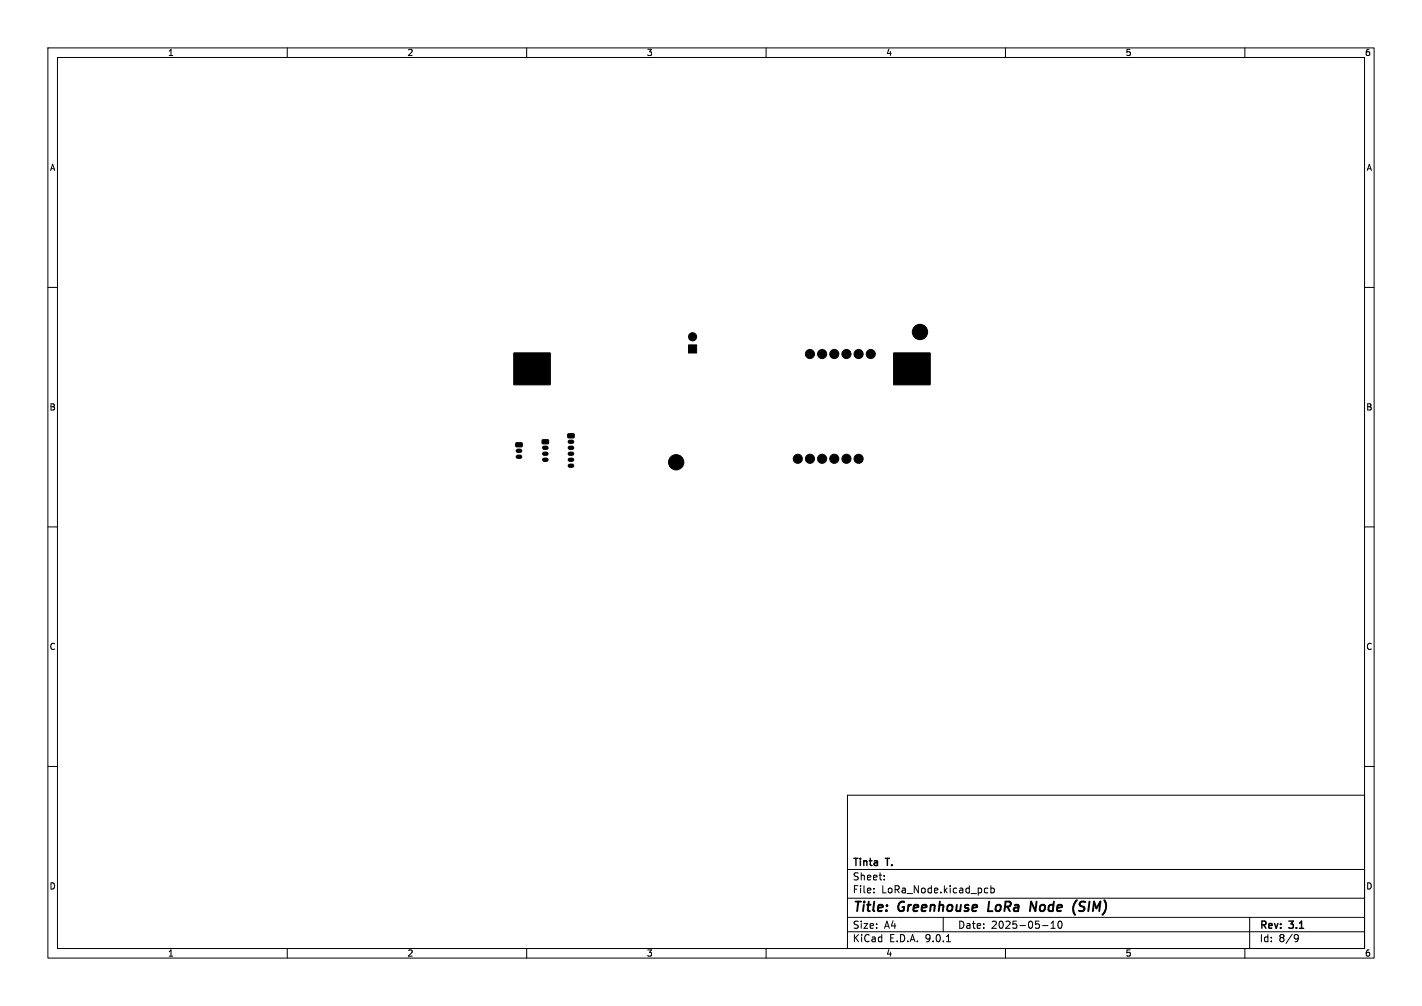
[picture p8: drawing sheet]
<svg xmlns="http://www.w3.org/2000/svg" width="297mm" height="210mm" viewBox="0 0 297 210" stroke-linecap="round" stroke-linejoin="round" font-family="sans-serif">
<defs><g id="words">
<g font-size="2.8">
<text x="178" y="190.9">Title:</text>
<text x="187.7" y="190.9">Greenhouse</text>
<text x="207.2" y="190.9">LoRa</text>
<text x="216.8" y="190.9">Node</text>
<text x="226.5" y="190.9">(SIM)</text>
</g>
<g font-size="2.1">
<text x="178" y="184">Sheet:</text>
<text x="178" y="181.2">Tinta</text>
<text x="185.2" y="181.2">T.</text>
<text x="178" y="186.7">File:</text>
<text x="184.1" y="186.7">LoRa_Node.kicad_pcb</text>
<text x="178" y="196.9">KiCad</text>
<text x="178" y="194.1">Size:</text>
<text x="184.7" y="194.1">A4</text>
<text x="185.7" y="196.9">E.D.A.</text>
<text x="193.3" y="196.9">9.0.1</text>
<text x="200" y="194.1">Date:</text>
<text x="207" y="194.1">2025-05-10</text>
<text x="263" y="194.3">Rev:</text>
<text x="263" y="196.9">Id:</text>
<text x="267.1" y="196.9">8/9</text>
<text x="269.4" y="194.3">3.1</text>
</g>
<g font-size="1.8">
<text x="35" y="11.9">1</text>
<text x="85" y="11.9">2</text>
<text x="135" y="11.9">3</text>
<text x="185" y="11.9">4</text>
<text x="235" y="11.9">5</text>
<text x="285" y="11.9">6</text>
<text x="10.3" y="35.9">A</text>
<text x="285.4" y="35.9">A</text>
<text x="10.3" y="85.9">B</text>
<text x="285.3" y="85.9">B</text>
<text x="10.3" y="135.9">C</text>
<text x="285.3" y="135.9">C</text>
<text x="10.3" y="185.9">D</text>
<text x="285.3" y="185.9">D</text>
<text x="35" y="199.9">1</text>
<text x="85" y="199.9">2</text>
<text x="135" y="199.9">3</text>
<text x="185" y="199.9">4</text>
<text x="235" y="199.9">5</text>
<text x="285" y="199.9">6</text>
</g>
</g></defs>
<g fill="none" stroke="#000" stroke-width=".21">
<path d="M10 10h277v190h-277zM12 12h273v186h-273zM60 10v2M110 10v2M160 10v2M210 10v2M260 10v2M10 60h2M285 60h2M10 110h2M285 110h2M10 160h2"/>
<path d="M177 166h108v32h-108zM285 160h2M60 198v2M110 198v2M160 198v2M177 194.5h108M177 191.5h108M177 187.5h108M177 181.5h108M182.5 186.3v.1M182.5 185.5v.1M184.7 183.6v.1"/>
<path d="M184.7 182.8v.1M197 191.5v3M197.7 196.6h.8M205.7 186.3h.6M205.7 185.5h.6M207 185.5l.4-.1 .3 .3-.2 .6h-.5M207 184.9v1.5M210 198v2M217.7 193.2h1.2M219.5 193.8h.9M219.5 192.7l.5-.4v1.5M221.2 192.4l.1-.1a.8 .8 0 0 1 .5 .7 .8 .8 0 0 1-.5 .8 1 1 0 0 1-.1-1.4z"/>
<path d="M260 198v2M261 191.5v6.5M270.6 195.1l.5 .1a.99 .99 0 0 1-.4 1.4h-.2M271.2 195.7l-.3 .3h-.3"/>
</g>
<path d="M206.6 188.2l-.3 2h1M215.1 190.2l.3-2 .9 2M224.9 187.9l-.1 .1M225.3 190.1l.8 .1M225.9 188.2l-.3 .2-.1 .4 .3 .4" fill="none" stroke="#000" stroke-width=".4"/>
<g fill="#000" stroke="#000" stroke-width=".21">
<path d="M143.8 72h1.7v1.7h-1.7zM107.8 92.5l1.2-.1 .1 .8-.2 .1h-1.1l-.1-.2zM113.3 91.8h1.2l.1 .7-.2 .2h-1.1l-.1-.2zM107.3 73.7h7.6v6.6h-7.6zM118.6 90.6l1.2-.1 .1 .8-.2 .1h-1l-.2-.2zM186.7 73.7h7.6v6.6h-7.6z"/>
<circle cx="144.7" cy="70.3" r=".85"/>
<circle cx="169.2" cy="73.9" r=".95"/>
<circle cx="171.7" cy="73.9" r=".95"/>
<circle cx="174.2" cy="73.9" r=".95"/>
<circle cx="176.8" cy="73.9" r=".95"/>
<circle cx="179.3" cy="73.9" r=".95"/>
<circle cx="181.9" cy="73.9" r=".95"/>
<circle cx="192.1" cy="69.3" r="1.6"/>
<circle cx="141.2" cy="96.5" r="1.6"/>
<circle cx="166.6" cy="95.8" r=".95"/>
<circle cx="169.2" cy="95.8" r=".95"/>
<circle cx="171.7" cy="95.8" r=".95"/>
<circle cx="174.2" cy="95.8" r=".95"/>
<circle cx="176.8" cy="95.8" r=".95"/>
<circle cx="179.3" cy="95.8" r=".95"/>
</g>
<path d="M108.1 94.1h.5M108.1 95.4h.5M113.6 93.5h.5M113.6 94.7h.5M113.6 96h.5M119 93.5h.5M119 94.7h.5M119 96h.5M119 92.2h.5M119 97.2h.5" fill="none" stroke="#000" stroke-width=".9"/>
<use href="#words"/>
</svg>
